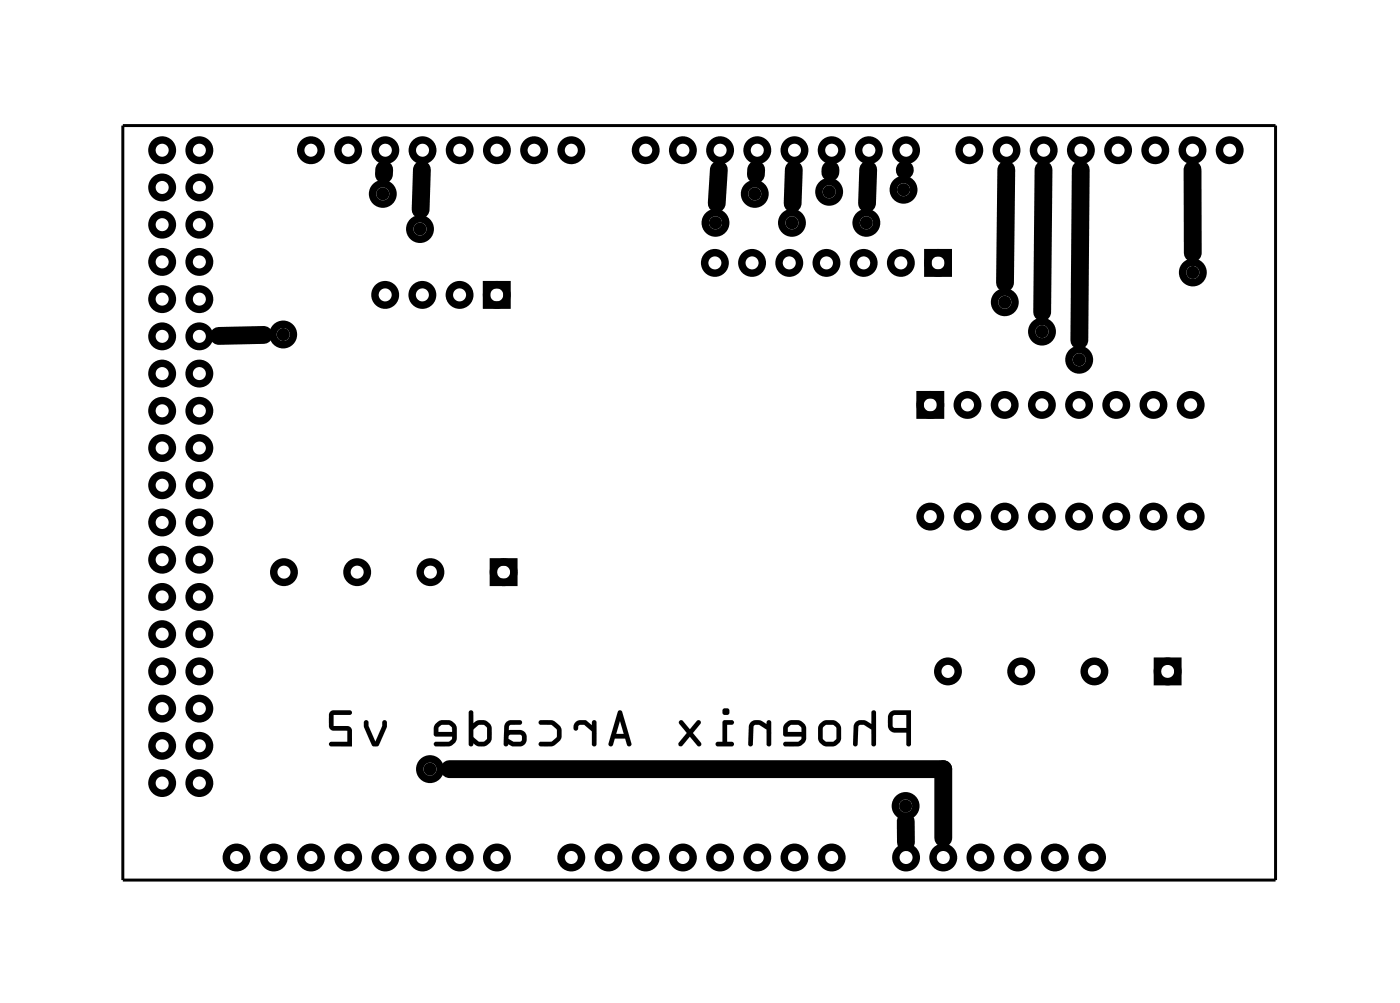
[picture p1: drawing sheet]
<svg xmlns="http://www.w3.org/2000/svg" width="96mm" height="68mm" viewBox="0 0 96 68" stroke-linecap="round" stroke-linejoin="round" font-family="sans-serif">
<path d="M8.4 8.6h78.7v51.5h-78.7z" fill="none" stroke="#000" stroke-width=".2"/>
<g fill="none" stroke="#000" stroke-width=".51">
<path d="M33.2 19.4h1.4v1.4h-1.4zM63.4 17.2h1.4v1.4h-1.4zM33.7 38.3h1.4v1.4h-1.4zM62.8 26.9h1.4v1.4h-1.4zM79 45.1h1.4v1.4h-1.4z"/>
<circle cx="11.1" cy="12.8" r=".7"/>
<circle cx="11.1" cy="10.3" r=".7"/>
<circle cx="11.1" cy="17.9" r=".7"/>
<circle cx="11.1" cy="15.3" r=".7"/>
<circle cx="13.6" cy="12.8" r=".7"/>
<circle cx="13.6" cy="10.3" r=".7"/>
<circle cx="13.6" cy="17.9" r=".7"/>
<circle cx="13.6" cy="15.3" r=".7"/>
<circle cx="21.2" cy="10.3" r=".7"/>
<circle cx="23.8" cy="10.3" r=".7"/>
<circle cx="26.1" cy="13.2" r=".7"/>
<circle cx="26.3" cy="10.3" r=".7"/>
<circle cx="28.7" cy="15.6" r=".7"/>
<circle cx="28.9" cy="10.3" r=".7"/>
<circle cx="31.4" cy="10.3" r=".7"/>
<circle cx="33.9" cy="10.3" r=".7"/>
<circle cx="36.5" cy="10.3" r=".7"/>
<circle cx="39" cy="10.3" r=".7"/>
<circle cx="44.1" cy="10.3" r=".7"/>
<circle cx="46.6" cy="10.3" r=".7"/>
<circle cx="48.8" cy="17.9" r=".7"/>
<circle cx="48.9" cy="15.2" r=".7"/>
<circle cx="49.2" cy="10.3" r=".7"/>
<circle cx="51.4" cy="17.9" r=".7"/>
<circle cx="51.5" cy="13.2" r=".7"/>
<circle cx="51.7" cy="10.3" r=".7"/>
<circle cx="53.9" cy="17.9" r=".7"/>
<circle cx="54.1" cy="15.2" r=".7"/>
<circle cx="54.3" cy="10.3" r=".7"/>
<circle cx="56.4" cy="17.9" r=".7"/>
<circle cx="56.6" cy="13.1" r=".7"/>
<circle cx="56.8" cy="10.3" r=".7"/>
<circle cx="59" cy="17.9" r=".7"/>
<circle cx="59.2" cy="15.2" r=".7"/>
<circle cx="59.3" cy="10.3" r=".7"/>
<circle cx="61.5" cy="17.9" r=".7"/>
<circle cx="61.7" cy="12.9" r=".7"/>
<circle cx="61.9" cy="10.3" r=".7"/>
<circle cx="64.1" cy="17.9" r=".7"/>
<circle cx="66.2" cy="10.3" r=".7"/>
<circle cx="68.7" cy="10.3" r=".7"/>
<circle cx="71.3" cy="10.3" r=".7"/>
<circle cx="73.8" cy="10.3" r=".7"/>
<circle cx="76.4" cy="10.3" r=".7"/>
<circle cx="78.9" cy="10.3" r=".7"/>
<circle cx="81.4" cy="10.3" r=".7"/>
<circle cx="81.5" cy="18.6" r=".7"/>
<circle cx="84" cy="10.3" r=".7"/>
<circle cx="11.1" cy="25.5" r=".7"/>
<circle cx="11.1" cy="23" r=".7"/>
<circle cx="11.1" cy="28" r=".7"/>
<circle cx="11.1" cy="30.6" r=".7"/>
<circle cx="11.1" cy="35.7" r=".7"/>
<circle cx="11.1" cy="38.2" r=".7"/>
<circle cx="11.1" cy="33.1" r=".7"/>
<circle cx="11.1" cy="20.4" r=".7"/>
<circle cx="13.6" cy="23" r=".7"/>
<circle cx="13.6" cy="25.5" r=".7"/>
<circle cx="13.6" cy="28" r=".7"/>
<circle cx="13.6" cy="30.6" r=".7"/>
<circle cx="13.6" cy="35.7" r=".7"/>
<circle cx="13.6" cy="38.2" r=".7"/>
<circle cx="13.6" cy="33.1" r=".7"/>
<circle cx="13.6" cy="20.4" r=".7"/>
<circle cx="19.3" cy="22.8" r=".7"/>
<circle cx="19.4" cy="39" r=".7"/>
<circle cx="24.4" cy="39" r=".7"/>
<circle cx="26.3" cy="20.1" r=".7"/>
<circle cx="28.8" cy="20.1" r=".7"/>
<circle cx="29.4" cy="39" r=".7"/>
<circle cx="31.4" cy="20.1" r=".7"/>
<circle cx="33.9" cy="20.1" r=".7"/>
<circle cx="34.4" cy="39" r=".7"/>
<circle cx="63.5" cy="35.2" r=".7"/>
<circle cx="63.5" cy="27.6" r=".7"/>
<circle cx="66.1" cy="35.2" r=".7"/>
<circle cx="66.1" cy="27.6" r=".7"/>
<circle cx="68.6" cy="35.2" r=".7"/>
<circle cx="68.6" cy="27.6" r=".7"/>
<circle cx="68.6" cy="20.6" r=".7"/>
<circle cx="71.1" cy="35.2" r=".7"/>
<circle cx="71.1" cy="27.6" r=".7"/>
<circle cx="71.2" cy="22.6" r=".7"/>
<circle cx="73.7" cy="35.2" r=".7"/>
<circle cx="73.7" cy="27.6" r=".7"/>
<circle cx="73.7" cy="24.5" r=".7"/>
<circle cx="76.2" cy="35.2" r=".7"/>
<circle cx="76.2" cy="27.6" r=".7"/>
<circle cx="78.8" cy="35.2" r=".7"/>
<circle cx="78.8" cy="27.6" r=".7"/>
<circle cx="81.3" cy="35.2" r=".7"/>
<circle cx="81.3" cy="27.6" r=".7"/>
<circle cx="11.1" cy="53.4" r=".7"/>
<circle cx="11.1" cy="45.8" r=".7"/>
<circle cx="11.1" cy="40.7" r=".7"/>
<circle cx="11.1" cy="48.4" r=".7"/>
<circle cx="11.1" cy="43.3" r=".7"/>
<circle cx="11.1" cy="50.9" r=".7"/>
<circle cx="13.6" cy="53.4" r=".7"/>
<circle cx="13.6" cy="45.8" r=".7"/>
<circle cx="13.6" cy="48.4" r=".7"/>
<circle cx="13.6" cy="43.3" r=".7"/>
<circle cx="13.6" cy="40.7" r=".7"/>
<circle cx="13.6" cy="50.9" r=".7"/>
<circle cx="16.2" cy="58.5" r=".7"/>
<circle cx="18.7" cy="58.5" r=".7"/>
<circle cx="21.2" cy="58.5" r=".7"/>
<circle cx="23.8" cy="58.5" r=".7"/>
<circle cx="26.3" cy="58.5" r=".7"/>
<circle cx="28.9" cy="58.5" r=".7"/>
<circle cx="29.4" cy="52.5" r=".7"/>
<circle cx="31.4" cy="58.5" r=".7"/>
<circle cx="33.9" cy="58.5" r=".7"/>
<circle cx="39" cy="58.5" r=".7"/>
<circle cx="41.6" cy="58.5" r=".7"/>
<circle cx="44.1" cy="58.5" r=".7"/>
<circle cx="46.6" cy="58.5" r=".7"/>
<circle cx="49.2" cy="58.5" r=".7"/>
<circle cx="51.7" cy="58.5" r=".7"/>
<circle cx="54.3" cy="58.5" r=".7"/>
<circle cx="56.8" cy="58.5" r=".7"/>
<circle cx="61.8" cy="55" r=".7"/>
<circle cx="61.9" cy="58.5" r=".7"/>
<circle cx="64.4" cy="58.5" r=".7"/>
<circle cx="64.7" cy="45.8" r=".7"/>
<circle cx="67" cy="58.5" r=".7"/>
<circle cx="69.5" cy="58.5" r=".7"/>
<circle cx="69.7" cy="45.8" r=".7"/>
<circle cx="72" cy="58.5" r=".7"/>
<circle cx="74.6" cy="58.5" r=".7"/>
<circle cx="74.7" cy="45.8" r=".7"/>
<circle cx="79.7" cy="45.8" r=".7"/>
</g>
<g fill="#000">
<circle cx="26.1" cy="13.2" r=".44"/>
<circle cx="28.7" cy="15.6" r=".44"/>
<circle cx="48.9" cy="15.2" r=".44"/>
<circle cx="51.5" cy="13.2" r=".44"/>
<circle cx="54.1" cy="15.2" r=".44"/>
<circle cx="56.6" cy="13.1" r=".44"/>
<circle cx="59.2" cy="15.2" r=".44"/>
<circle cx="61.7" cy="12.9" r=".44"/>
<circle cx="81.5" cy="18.6" r=".44"/>
<circle cx="19.3" cy="22.8" r=".44"/>
<circle cx="68.6" cy="20.6" r=".44"/>
<circle cx="71.2" cy="22.6" r=".44"/>
<circle cx="73.7" cy="24.5" r=".44"/>
<circle cx="29.4" cy="52.5" r=".44"/>
<circle cx="61.8" cy="55" r=".44"/>
</g>
<g fill="#000">
<path d="M60.8 48.6l.2-.1h1.2v2.3a.16 .16 0 0 1-.2 .1 .16 .16 0 0 1-.1-.1v-.8h-.4a.68 .68 0 0 1-.9-.4v-.2a.86 .86 0 0 1 .2-.8zM61 48.8v.8l.9 .1v-.9zM58.4 49.3a.82 .82 0 0 1 1.1 .1v-.8l.2-.1 .1 .1v2.2a.16 .16 0 0 1-.1 .1 .16 .16 0 0 1-.2-.1v-1l-.2-.2a.38 .38 0 0 0-.7 0v1.2l-.2 .1-.1-.1v-.6a1.14 1.14 0 0 1 .1-.9zM56 49.4a.91 .91 0 0 1 1.4 .3v.3a.79 .79 0 0 1-.2 .8 .79 .79 0 0 1-.8 .1 .71 .71 0 0 1-.5-.9v-.3zM56.2 49.6v.8a.53 .53 0 0 0 .7 .2l.2-.2v-.7a.53 .53 0 0 0-.7-.2zM53.6 49.4a.82 .82 0 0 1 1-.2 .82 .82 0 0 1 .5 .8 .7 .7 0 0 1-.8 .9h-.7l-.1-.1 .1-.2h.9l.2-.2v-.1l-1.2-.1a1.02 1.02 0 0 1 .1-.8zM53.8 49.6v.3h.9a.36 .36 0 0 0-.2-.4h-.5zM51.3 49.3a.82 .82 0 0 1 1 .1 .17 .17 0 0 1 .1-.2 .17 .17 0 0 1 .3 .1v1.5a.16 .16 0 0 1-.2 .1 .16 .16 0 0 1-.1-.1l-.1-1-.2-.2a.38 .38 0 0 0-.6 0l-.1 1.2-.1 .1-.2-.1v-.6a1.14 1.14 0 0 1 .2-.9zM49.4 49.2l.6-.1 .1 .2-.1 .2h-.3v1.1h.3l.1 .2-.1 .1h-1a.16 .16 0 0 1-.1-.1 .16 .16 0 0 1 .1-.2h.3zM49.3 48.6a.26 .26 0 0 1 .5 0 .26 .26 0 0 1-.5 0zM46.4 49.2h.2l.5 .6 .5-.6a.16 .16 0 0 1 .2 0 .16 .16 0 0 1 0 .2l-.5 .6 .6 .7v.1l-.1 .1h-.2l-.5-.6-.6 .6h-.1v-.2l.5-.7-.5-.6zM42.2 48.5h.2l.1 .1 .6 2.1-.1 .2h-.2l-.1-.5h-.7l-.2 .5h-.2l-.1-.1zM42.3 49.2l-.2 .9h.5zM39.4 49.2a.75 .75 0 0 1 1 .3v-.3a.16 .16 0 0 1 .2-.1 .16 .16 0 0 1 .1 .2v1.5a.16 .16 0 0 1-.1 .1 .16 .16 0 0 1-.2-.1v-.9l-.5-.4h-.4a.18 .18 0 0 1-.2 .3 .18 .18 0 0 1-.1-.2zM36.8 49.2a1.09 1.09 0 0 1 1.5 .6 .96 .96 0 0 1-1.2 1.1h-.3v-.2l.9-.1a.62 .62 0 0 0 0-1.1l-.8-.1zM34.6 49.2a1.07 1.07 0 0 1 1 0v.2l-.7 .1-.1 .1-.1 .2h.8a.58 .58 0 0 1 .4 .7 .58 .58 0 0 1-.6 .4h-.3l-.3-.1-.1 .1h-.2v-.9a.86 .86 0 0 1 .2-.8zM34.8 50.2l-.1 .1a.59 .59 0 0 0 .9 .2 .23 .23 0 0 0 .1-.3 .23 .23 0 0 0-.3-.1zM32.1 48.5h.1l.1 .1v.8a.72 .72 0 0 1 .8-.2 .72 .72 0 0 1 .5 .7 .81 .81 0 0 1-.4 1 .74 .74 0 0 1-.9-.2 .16 .16 0 0 1-.1 .2 .16 .16 0 0 1-.2-.1zM32.4 49.7l-.1 .1a.58 .58 0 0 0 .2 .7 .58 .58 0 0 0 .7 0v-.1a.85 .85 0 0 0-.1-.9h-.4zM29.7 49.4a.82 .82 0 0 1 1-.2 .82 .82 0 0 1 .5 .8 .7 .7 0 0 1-.8 .9h-.6l-.2-.1 .1-.2h.9l.3-.2v-.1l-1.2-.1a1.02 1.02 0 0 1 0-.8zM30 49.6l-.1 .3h1a.36 .36 0 0 0-.3-.4h-.4zM24.9 49.2l.1-.1a.26 .26 0 0 1 .2 .4l.4 1.1 .5-1.1a.25 .25 0 0 1 .2-.4 .33 .33 0 0 1 .1 .5l-.5 1.3h-.1h-.4a3.3 3.3 0 0 1-.5-1.7zM22.5 48.6a2.39 2.39 0 0 1 1.4-.1l.1 .1-.1 .2h-1.1v.7h.9l.2 .1 .1 .2v1.1h-1.5v-.2l.1-.1h1.1v-.7h-1l-.1-.1a1.8 1.8 0 0 1-.1-1.2z"/>
<path d="M60.8 48.6l.3-.1h1.1v2.3l-.1 .1-.2-.1v-.8h-.4a.68 .68 0 0 1-.9-.4v-.7zM60.8 48.6a1.03 1.03 0 0 0-.2 1 .49 .49 0 0 0 .5 .4h.8v.8l.1 .1h.2v-2.4h-1.1zM61 48.8v.8l.9 .1v-.9zM61 48.8h.9v.9l-.9-.1zM58.4 49.3l.3-.2h.3l.5 .3v-.8l.1-.1h.2v2.3l-.1 .1-.2-.1v-1l-.5-.3h-.3l-.1 .1v1.2l-.2 .1-.1-.1v-.6a1.14 1.14 0 0 1 .1-.9zM58.4 49.3l-.1 .3v1.2v.1h.1l.2-.1v-1.2l.1-.1h.2l.6 .3v1l.2 .1 .1-.1v-2.3h-.2l-.1 .1v.8l-.5-.3h-.3zM56 49.4l.4-.3h.5l.3 .2a1.05 1.05 0 0 1-.2 1.6h-.6a.72 .72 0 0 1-.5-.9v-.3zM56 49.4l-.1 .3v.7l.3 .4a1.25 1.25 0 0 0 .9 0l.3-.4v-.7l-.1-.3a.92 .92 0 0 0-.9-.3zM56.2 49.6v.8a.57 .57 0 0 0 .7 .2l.2-.2v-.8l-.2-.1h-.3h-.2zM56.2 49.6l.2-.1h.2h.3l.2 .1v.9l-.2 .1h-.4l-.3-.1zM53.6 49.4l.4-.3h.5a.71 .71 0 0 1 .6 .9 .7 .7 0 0 1-.8 .9h-.7l-.1-.1 .1-.2h.9l.2-.2v-.1l-1.2-.1v-.5zM53.6 49.4l-.1 .3v.5l1.2 .1v.1l-.2 .2h-.9l-.1 .2v.1h1l.4-.2 .1-.3 .1-.4-.1-.3-.1-.3-.3-.2-.3-.1-.4 .1zM53.8 49.6v.3h.9v-.2l-.2-.2h-.5zM53.8 49.6l.2-.1h.5l.2 .1v.3h-.9zM51.3 49.3l.4-.2 .3 .1 .3 .2 .1-.2h.2l.1 .1-.1 1.6h-.1l-.1-.1-.1-1-.5-.3h-.2l-.1 .1-.1 1a.19 .19 0 0 1 0 .3 .19 .19 0 0 1-.2 0l-.1-.7a1.14 1.14 0 0 1 .2-.9zM51.3 49.3l-.2 .3v1.2l.1 .1h.1l.1-.1 .1-1.2 .1-.1h.2l.5 .3 .1 1 .2 .1a3.8 3.8 0 0 0 0-1.7h-.2l-.1 .2-.5-.3h-.3zM49.4 49.2l.6-.1 .1 .2a.3 .3 0 0 1-.4 .2v1.1h.3l.1 .1v.2h-1.1l-.1-.1v-.1l.4-.1zM49.4 49.2l-.1 1.4h-.3a.16 .16 0 0 0-.1 .2 .16 .16 0 0 0 .1 .1h1l.1-.1-.1-.2h-.3v-1.1h.3l.1-.2-.1-.2zM49.3 48.6a.25 .25 0 0 1 .5 0 .25 .25 0 0 1-.5 0zM49.3 48.6a.25 .25 0 0 0 .5 0 .25 .25 0 0 0-.5 0zM46.4 49.2h.2l.5 .6 .5-.6h.2v.2l-.5 .6 .6 .7v.1l-.1 .1h-.2l-.5-.6-.5 .6h-.2v-.2l.5-.7-.5-.6zM46.4 49.2v.2l.5 .6-.5 .7v.2h.2l.5-.6 .5 .6h.2l.1-.1v-.1l-.6-.7 .5-.6v-.2h-.2l-.5 .6-.5-.6zM42.2 48.5h.2l.1 .1 .6 2.1-.1 .2h-.2l-.1-.5h-.7l-.2 .5h-.2l-.1-.1zM42.2 48.5l-.7 2.3 .1 .1h.2l.2-.5h.7l.1 .5h.2l.1-.2-.6-2.1-.1-.1zM42.3 49.2l-.2 .9h.5zM42.3 49.2l.3 .9h-.5zM39.4 49.2l.6-.1 .4 .4 .1-.3h.2v1.7h-.1l-.2-.1v-.9l-.5-.4h-.3l-.1 .1a.18 .18 0 0 1-.1 .2 .18 .18 0 0 1-.2-.1v-.3zM39.4 49.2l-.2 .4v.2h.2l.2-.3h.3l.5 .4v.9l.3 .1a3.8 3.8 0 0 0 0-1.7h-.2l-.1 .3-.4-.4zM36.8 49.2l.9-.1 .2 .1a.95 .95 0 0 1 .4 1.1l-.1 .3-.4 .3h-1v-.1l.1-.2h.7l.2-.1 .2-.2v-.5l-.4-.3-.7-.1-.1-.1zM36.8 49.2l.1 .2 .7 .1 .4 .3v.6l-.4 .2h-.7l-.1 .3h.9l.2-.1 .4-.5v-.7l-.5-.4zM34.6 49.2l.4-.1h.5l.1 .1-.1 .2-.6 .1-.1 .1-.1 .2h.9l.3 .3v.6l-.2 .2h-.2a.83 .83 0 0 1-.8-.1l-.1 .1-.2-.1v-.8a.86 .86 0 0 1 .2-.8zM34.6 49.2l-.2 .4v1.2l.2 .1 .1-.1 .3 .1a1.01 1.01 0 0 0 .8-.1l.2-.4-.2-.4-.3-.2h-.8l.1-.3 .7-.1 .1-.1v-.1l-.7-.1zM34.8 50.2l-.1 .2 .4 .2h.4l.1-.1v-.2l-.1-.2zM34.8 50.2l.7-.1 .1 .2v.2l-.1 .1a.81 .81 0 0 1-.8-.2zM32.1 48.5h.1l.1 .1v.8l.3-.2 .4-.1 .5 .3a1.39 1.39 0 0 1-.1 1.4l-.2 .1h-.5l-.4-.2a.17 .17 0 0 1 0 .2 .17 .17 0 0 1-.2 0l-.1-.1zM32.1 48.5v2.4h.1l.1-.2 .4 .2 .6-.1 .3-.4v-.7a.74 .74 0 0 0-1.1-.5l-.2 .2v-.9zM32.4 49.7l-.1 .6 .3 .2 .4 .1 .2-.1 .1-.8-.2-.2h-.4zM32.4 49.7l.3-.2a.44 .44 0 0 1 .5 .1l.1 .8-.3 .2h-.3l-.3-.3zM29.7 49.4l.4-.3h.6a.71 .71 0 0 1 .5 .9 .7 .7 0 0 1-.8 .9h-.6l-.2-.1 .1-.2h.9l.3-.2v-.1l-1.2-.1-.1-.5zM29.7 49.4l-.1 .3 .1 .5 1.2 .1v.1l-.3 .2h-.9l-.1 .2 .1 .1h1l.4-.2 .1-.3v-.4v-.3l-.1-.3-.3-.2-.4-.1-.4 .1zM30 49.6l-.1 .3h1v-.2l-.2-.2h-.5zM30 49.6l.2-.1h.5l.2 .1v.3h-1zM24.9 49.2l.1-.1 .1 .1 .1 .3 .4 1.1 .5-1.1a.25 .25 0 0 1 .2-.4l.1 .1v.4l-.5 1.3h-.1h-.4l-.5-1.3zM24.9 49.2v.4l.5 1.3h.4l.6-1.3v-.4l-.1-.1-.2 .1v.3l-.5 1.1-.4-1.1-.1-.3zM22.5 48.6a2.39 2.39 0 0 1 1.4-.1 .16 .16 0 0 1 .1 .1 .16 .16 0 0 1-.1 .2h-1.1v.7h.9l.2 .1 .1 .2v1.1h-1.4l-.1-.1 .1-.2h1.1v-.7h-1l-.1-.1-.1-.2v-.9zM22.5 48.6v.4a.77 .77 0 0 0 .1 .8l1.1 .1v.7h-1.1l-.1 .1v.2h1.5v-1.1l-.1-.2-.2-.1h-.9v-.7h1.1l.1-.1v-.1l-.1-.1h-1.1z"/>
</g>
<g fill="none" stroke="#000" stroke-width="1.2">
<path d="M26.2 11.6v.3M28.8 11.6l-.1 2.7M49.1 11.6l-.2 2.3M51.6 11.6v.3M54.2 11.6l-.1 2.3M56.7 11.6v.2M59.3 11.6l-.1 2.3M61.8 11.6h.1M68.7 11.6l-.1 7.7M71.3 11.6l-.1 9.7M73.8 11.6l-.1 11.6M81.4 11.6l.1 5.7"/>
<path d="M18 22.9h-3.1M30.7 52.5h33.7v4.7M61.9 56v1.5"/>
</g>
</svg>
